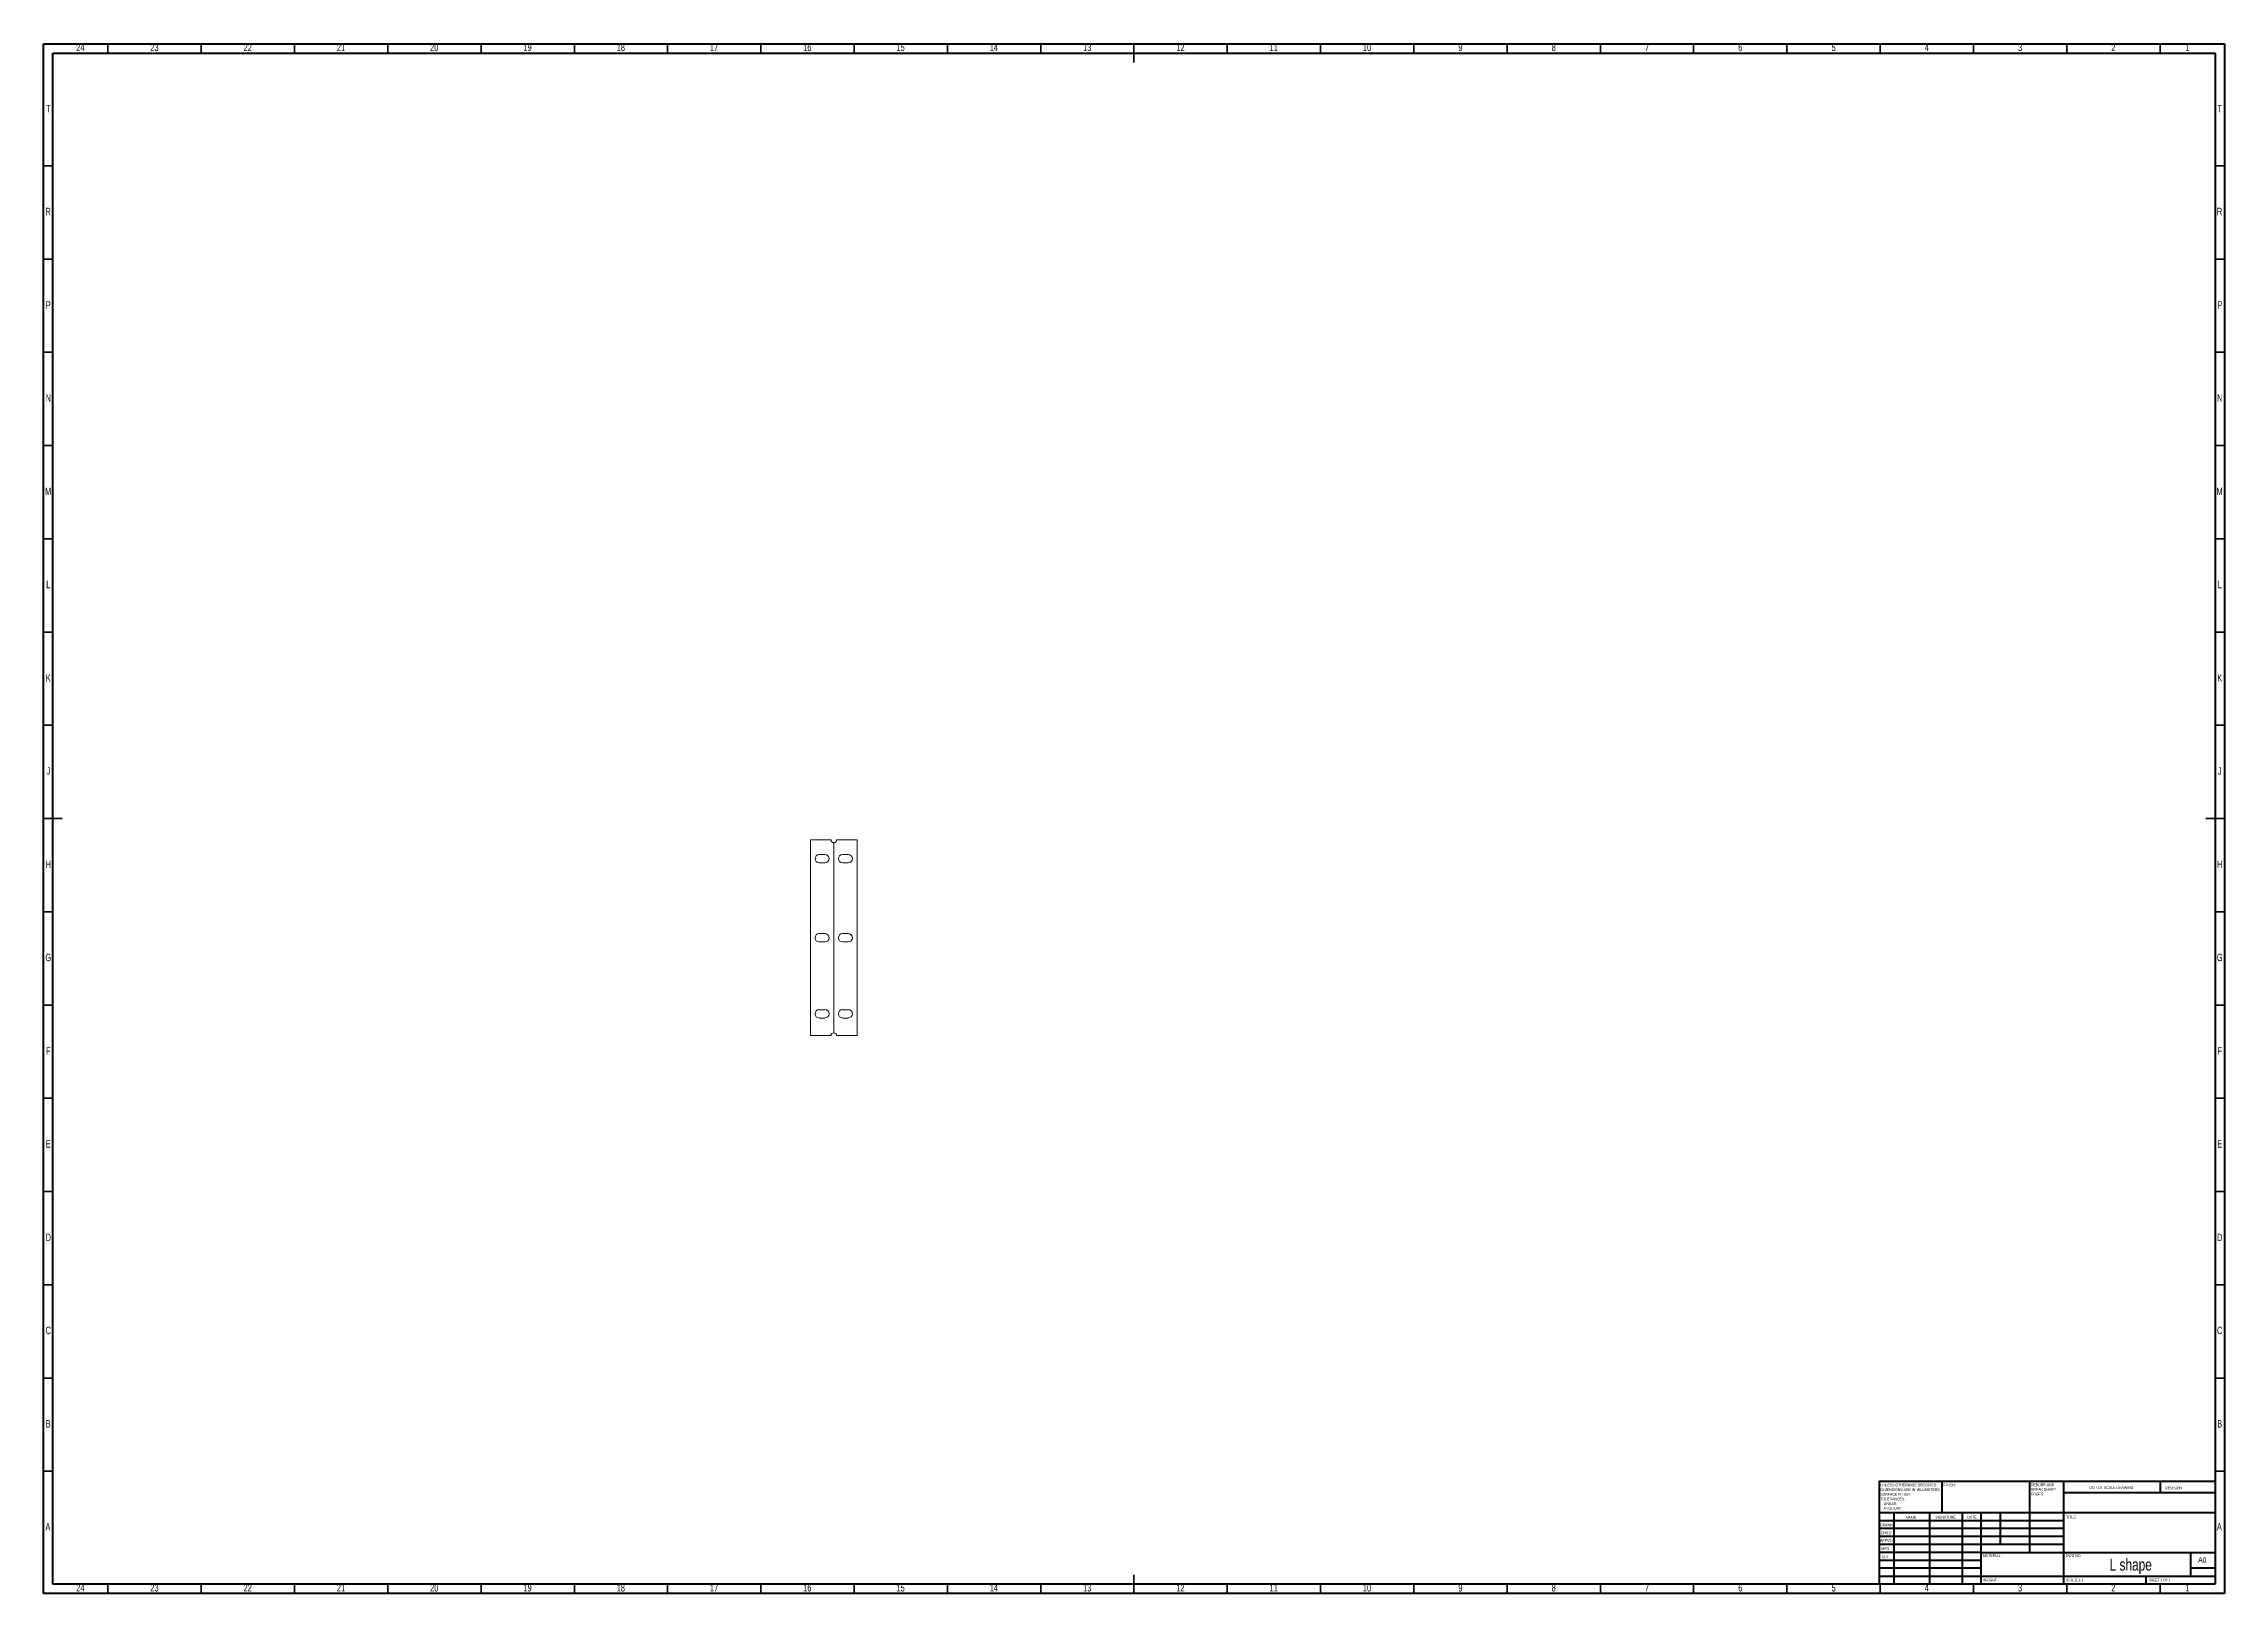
# Model space of a CAD drawing. Header units: millimetres. Extents: x 15 to 1184, y 5 to 836.
import ezdxf

# ---------------------------------------------------------------- set-up
doc = ezdxf.new("R2010")
doc.units = ezdxf.units.MM
doc.styles.add('SLDTEXTSTYLE0', font='TXT', dxfattribs={"width": 0.75})
doc.styles.add('SLDTEXTSTYLE1', font='TXT', dxfattribs={"width": 0.686449})
doc.styles.add('SLDTEXTSTYLE2', font='TXT', dxfattribs={"width": 0.6875})

# ---------------------------------------------------------------- blocks, each defined once
blk = doc.blocks.new('SW_NOTE_0')
at = {"color": 0, "linetype": 'Continuous', "lineweight": 0, "char_height": 1.5, "attachment_point": 1, "style": 'SLDTEXTSTYLE0'}
for s, insert in [('UNLESS OTHERWISE SPECIFIED:', (0, 1.9)), ('TOLERANCES:', (0, -5.6)), ('DIMENSIONS ARE IN MILLIMETERS', (0, -0.6)), ('SURFACE FINISH:', (0, -3.1)), ('ANGULAR:', (1.7, -10.6)), ('LINEAR:', (1.7, -8.1))]:
    blk.add_mtext(s, dxfattribs=dict(at, insert=insert))
blk = doc.blocks.new('SW_NOTE_1')
at = {"color": 0, "linetype": 'Continuous', "lineweight": 0, "char_height": 1.5, "attachment_point": 1, "style": 'SLDTEXTSTYLE0'}
for s, insert in [('DEBURR AND', (0, 1.9)), ('BREAK SHARP', (0, -0.6)), ('EDGES', (0, -3.1))]:
    blk.add_mtext(s, dxfattribs=dict(at, insert=insert))

msp = doc.modelspace()

# ---------------------------------------------------------------- linework, layer by layer
at = {"color": 7, "linetype": 'Continuous', "lineweight": 70}
for p, q in [((15, 5), (15, 836)), ((15, 836), (1184, 836)), ((20, 10), (20, 831)), ((20, 831), (1179, 831)), ((1179, 831), (1179, 10)), ((1184, 836), (1184, 5)), ((1184, 5), (15, 5)), ((1179, 10), (20, 10))]:
    msp.add_line(p, q, dxfattribs=at)
at = {"color": 7, "linetype": 'Continuous', "lineweight": 35}
for p, q in [((49.5, 831), (49.5, 836)), ((99.5, 831), (99.5, 836)), ((149.5, 831), (149.5, 836)), ((199.5, 831), (199.5, 836)), ((249.5, 831), (249.5, 836)), ((299.5, 831), (299.5, 836)), ((349.5, 831), (349.5, 836)), ((399.5, 831), (399.5, 836)), ((449.5, 831), (449.5, 836)), ((499.5, 831), (499.5, 836)), ((549.5, 831), (549.5, 836)), ((599.5, 836), (599.5, 826)), ((599.5, 831), (599.5, 836)), ((649.5, 831), (649.5, 836)), ((699.5, 831), (699.5, 836)), ((749.5, 831), (749.5, 836)), ((799.5, 831), (799.5, 836)), ((849.5, 831), (849.5, 836)), ((899.5, 831), (899.5, 836)), ((949.5, 831), (949.5, 836)), ((999.5, 831), (999.5, 836)), ((1049.5, 831), (1049.5, 836)), ((1099.5, 831), (1099.5, 836)), ((1149.5, 831), (1149.5, 836)), ((20, 770.5), (15, 770.5)), ((1179, 770.5), (1184, 770.5)), ((20, 720.5), (15, 720.5)), ((1179, 720.5), (1184, 720.5)), ((20, 670.5), (15, 670.5)), ((1179, 670.5), (1184, 670.5)), ((20, 620.5), (15, 620.5)), ((1179, 620.5), (1184, 620.5)), ((20, 570.5), (15, 570.5)), ((1179, 570.5), (1184, 570.5)), ((20, 520.5), (15, 520.5)), ((1179, 520.5), (1184, 520.5)), ((20, 470.5), (15, 470.5)), ((1179, 470.5), (1184, 470.5)), ((15, 420.5), (25, 420.5)), ((20, 420.5), (15, 420.5)), ((1184, 420.5), (1174, 420.5)), ((1179, 420.5), (1184, 420.5)), ((20, 370.5), (15, 370.5)), ((1179, 370.5), (1184, 370.5)), ((20, 320.5), (15, 320.5)), ((1179, 320.5), (1184, 320.5)), ((20, 270.5), (15, 270.5)), ((1179, 270.5), (1184, 270.5)), ((20, 220.5), (15, 220.5)), ((1179, 220.5), (1184, 220.5)), ((20, 170.5), (15, 170.5)), ((1179, 170.5), (1184, 170.5)), ((20, 120.5), (15, 120.5)), ((1179, 120.5), (1184, 120.5)), ((20, 70.5), (15, 70.5)), ((1179, 70.5), (1184, 70.5)), ((599.5, 5), (599.5, 15)), ((49.5, 10), (49.5, 5)), ((99.5, 10), (99.5, 5)), ((149.5, 10), (149.5, 5)), ((199.5, 10), (199.5, 5)), ((249.5, 10), (249.5, 5)), ((299.5, 10), (299.5, 5)), ((349.5, 10), (349.5, 5)), ((399.5, 10), (399.5, 5)), ((449.5, 10), (449.5, 5)), ((499.5, 10), (499.5, 5)), ((549.5, 10), (549.5, 5)), ((599.5, 10), (599.5, 5)), ((649.5, 10), (649.5, 5)), ((699.5, 10), (699.5, 5)), ((749.5, 10), (749.5, 5)), ((799.5, 10), (799.5, 5)), ((849.5, 10), (849.5, 5)), ((899.5, 10), (899.5, 5)), ((949.5, 10), (949.5, 5)), ((999.5, 10), (999.5, 5)), ((1049.5, 10), (1049.5, 5)), ((1099.5, 10), (1099.5, 5)), ((1149.5, 10), (1149.5, 5))]:
    msp.add_line(p, q, dxfattribs=at)
at = {"color": 7, "linetype": 'Continuous', "lineweight": 18}
for p, q in [((426.1, 409.1), (437.1, 409.1)), ((426.1, 409.1), (437.1, 409.1)), ((426.1, 409.1), (426.1, 304.1)), ((426.1, 409.1), (432.3, 409.1)), ((426.1, 409.1), (426.1, 356.6)), ((430.8, 401.2), (433.8, 401.2)), ((438.6, 407.6), (438.6, 305.6)), ((440.1, 409.1), (451.1, 409.1)), ((446.3, 401.2), (443.3, 401.2)), ((451.1, 409.1), (451.1, 304.1)), ((430.8, 396.7), (433.8, 396.7)), ((446.3, 396.7), (443.3, 396.7)), ((430.8, 358.9), (433.8, 358.9)), ((430.8, 354.4), (433.8, 354.4)), ((446.3, 358.9), (443.3, 358.9)), ((446.3, 354.4), (443.3, 354.4)), ((430.8, 318), (433.8, 318)), ((446.3, 318), (443.3, 318)), ((426.1, 304.1), (437.1, 304.1)), ((430.8, 313.5), (433.8, 313.5)), ((440.1, 304.1), (451.1, 304.1)), ((446.3, 313.5), (443.3, 313.5))]:
    msp.add_line(p, q, dxfattribs=at)
at = {"color": 7, "linetype": 'Continuous', "lineweight": 50}
for p, q in [((999, 65.2), (1179, 65.2)), ((999, 65.2), (999, 10)), ((1032.8, 48.2), (1032.8, 65.2)), ((1079.6, 65.2), (1079.6, 27)), ((1097.8, 65.2), (1097.8, 10)), ((1179, 58.9), (1097.8, 58.9)), ((1149.8, 58.9), (1149.8, 65.2)), ((1179, 48.2), (999, 48.2)), ((1006.8, 48.2), (1006.8, 10)), ((1026, 48.2), (1026, 10)), ((1043.4, 48.2), (1043.4, 10)), ((1053.6, 10), (1053.6, 48.2)), ((1064, 31.2), (1064, 48.2)), ((1097.8, 44), (999, 44)), ((1097.8, 39.8), (999, 39.8)), ((1097.8, 35.5), (999, 35.5)), ((1097.8, 31.2), (999, 31.2)), ((1053.6, 27), (999, 27)), ((1053.6, 27), (1179, 27)), ((1166, 14.2), (1166, 27)), ((1053.6, 22.7), (999, 22.7)), ((1053.6, 18.5), (999, 18.5)), ((999, 14.2), (1179, 14.2)), ((1142, 10), (1142, 14.2)), ((1179, 18.5), (1166, 18.5))]:
    msp.add_line(p, q, dxfattribs=at)
at = {"color": 7, "linetype": 'Continuous', "lineweight": 18}
for centre, radius, start, end in [((430.8, 399), 2.25, 90, 270), ((433.8, 399), 2.25, 270, 90), ((438.6, 409.1), 1.5, 180, 0), ((443.3, 399), 2.25, 90, 270), ((446.3, 399), 2.25, 270, 90), ((430.8, 356.6), 2.25, 90, 270), ((433.8, 356.6), 2.25, 270, 90), ((443.3, 356.6), 2.25, 90, 270), ((446.3, 356.6), 2.25, 270, 90), ((430.8, 315.8), 2.25, 90, 270), ((433.8, 315.8), 2.25, 270, 90), ((443.3, 315.8), 2.25, 90, 270), ((446.3, 315.8), 2.25, 270, 90), ((438.6, 304.1), 1.5, 0, 180)]:
    msp.add_arc(centre, radius, start, end, dxfattribs=at)

# ---------------------------------------------------------------- block references
at = {"color": 7, "linetype": 'Continuous', "lineweight": 0}
for name, p in [('SW_NOTE_0', (999.6, 62)), ('SW_NOTE_1', (1080.3, 62.1))]:
    msp.add_blockref(name, p, dxfattribs=at)

# ---------------------------------------------------------------- texts
for s, insert, char_height, attachment_point, style in [('24', (34.7, 836), 3.97, 2, 'SLDTEXTSTYLE0'), ('23', (74.4, 836), 3.97, 2, 'SLDTEXTSTYLE0'), ('22', (124.4, 836), 3.97, 2, 'SLDTEXTSTYLE0'), ('21', (174.4, 836), 3.97, 2, 'SLDTEXTSTYLE0'), ('20', (224.4, 836), 3.97, 2, 'SLDTEXTSTYLE0'), ('19', (274.4, 836), 3.97, 2, 'SLDTEXTSTYLE0'), ('18', (324.4, 836), 3.97, 2, 'SLDTEXTSTYLE0'), ('17', (374.4, 836), 3.97, 2, 'SLDTEXTSTYLE0'), ('16', (424.4, 836), 3.97, 2, 'SLDTEXTSTYLE0'), ('15', (474.4, 836), 3.97, 2, 'SLDTEXTSTYLE0'), ('14', (524.4, 836), 3.97, 2, 'SLDTEXTSTYLE0'), ('13', (574.4, 836), 3.97, 2, 'SLDTEXTSTYLE0'), ('12', (624.4, 836), 3.97, 2, 'SLDTEXTSTYLE0'), ('11', (674.4, 836), 3.97, 2, 'SLDTEXTSTYLE0'), ('10', (724.4, 836), 3.97, 2, 'SLDTEXTSTYLE0'), ('9', (774.5, 836), 3.97, 2, 'SLDTEXTSTYLE0'), ('8', (824.5, 836), 3.97, 2, 'SLDTEXTSTYLE0'), ('7', (874.5, 836), 3.97, 2, 'SLDTEXTSTYLE0'), ('6', (924.5, 836), 3.97, 2, 'SLDTEXTSTYLE0'), ('5', (974.5, 836), 3.97, 2, 'SLDTEXTSTYLE0'), ('4', (1024.5, 836), 3.97, 2, 'SLDTEXTSTYLE0'), ('3', (1074.5, 836), 3.97, 2, 'SLDTEXTSTYLE0'), ('2', (1124.5, 836), 3.97, 2, 'SLDTEXTSTYLE0'), ('1', (1164.2, 836), 3.97, 2, 'SLDTEXTSTYLE0'), ('T', (17.5, 803.2), 3.97, 2, 'SLDTEXTSTYLE0'), ('T', (1181.5, 803.2), 3.97, 2, 'SLDTEXTSTYLE0'), ('R', (17.4, 748), 3.97, 2, 'SLDTEXTSTYLE0'), ('R', (1181.4, 748), 3.97, 2, 'SLDTEXTSTYLE0'), ('P', (17.5, 697.9), 3.97, 2, 'SLDTEXTSTYLE0'), ('P', (1181.5, 697.9), 3.97, 2, 'SLDTEXTSTYLE0'), ('N', (17.5, 648), 3.97, 2, 'SLDTEXTSTYLE0'), ('N', (1181.5, 648), 3.97, 2, 'SLDTEXTSTYLE0'), ('M', (17.4, 597.9), 3.97, 2, 'SLDTEXTSTYLE0'), ('M', (1181.4, 597.9), 3.97, 2, 'SLDTEXTSTYLE0'), ('L', (17.5, 548), 3.97, 2, 'SLDTEXTSTYLE0'), ('L', (1181.5, 548), 3.97, 2, 'SLDTEXTSTYLE0'), ('K', (17.5, 497.9), 3.97, 2, 'SLDTEXTSTYLE0'), ('K', (1181.5, 497.9), 3.97, 2, 'SLDTEXTSTYLE0'), ('J', (17.5, 448), 3.97, 2, 'SLDTEXTSTYLE0'), ('J', (1181.5, 448), 3.97, 2, 'SLDTEXTSTYLE0'), ('H', (17.5, 397.9), 3.97, 2, 'SLDTEXTSTYLE0'), ('H', (1181.5, 397.9), 3.97, 2, 'SLDTEXTSTYLE0'), ('G', (17.5, 348), 3.97, 2, 'SLDTEXTSTYLE0'), ('G', (1181.5, 348), 3.97, 2, 'SLDTEXTSTYLE0'), ('F', (17.5, 297.9), 3.97, 2, 'SLDTEXTSTYLE0'), ('F', (1181.5, 297.9), 3.97, 2, 'SLDTEXTSTYLE0'), ('E', (17.5, 248), 3.97, 2, 'SLDTEXTSTYLE0'), ('E', (1181.5, 248), 3.97, 2, 'SLDTEXTSTYLE0'), ('D', (17.5, 197.9), 3.97, 2, 'SLDTEXTSTYLE0'), ('D', (1181.5, 197.9), 3.97, 2, 'SLDTEXTSTYLE0'), ('C', (17.5, 148), 3.97, 2, 'SLDTEXTSTYLE0'), ('C', (1181.5, 148), 3.97, 2, 'SLDTEXTSTYLE0'), ('B', (17.5, 97.9), 3.97, 2, 'SLDTEXTSTYLE0'), ('B', (1181.5, 97.9), 3.97, 2, 'SLDTEXTSTYLE0'), ('FINISH:', (1033.4, 63.9), 1.5, 1, 'SLDTEXTSTYLE0'), ('DO NOT SCALE DRAWING', (1111.6, 62.5), 1.5, 1, 'SLDTEXTSTYLE0'), ('REVISION', (1152.3, 62.3), 1.5, 1, 'SLDTEXTSTYLE0'), ('A', (17.3, 42.7), 3.97, 2, 'SLDTEXTSTYLE0'), ('DRAWN', (999.6, 42.4), 1.5, 1, 'SLDTEXTSTYLE1'), ("CHK'D", (999.9, 38.2), 1.5, 1, 'SLDTEXTSTYLE0'), ('NAME', (1013.3, 46.5), 1.5, 1, 'SLDTEXTSTYLE0'), ('SIGNATURE', (1029, 46.6), 1.5, 1, 'SLDTEXTSTYLE0'), ('DATE', (1046.2, 46.6), 1.5, 1, 'SLDTEXTSTYLE0'), ('TITLE:', (1099.1, 46.6), 1.5, 1, 'SLDTEXTSTYLE0'), ('A', (1181.3, 42.7), 3.97, 2, 'SLDTEXTSTYLE0'), ("APPV'D", (999.4, 34.1), 1.5, 1, 'SLDTEXTSTYLE0'), ('MFG', (1000.1, 29.7), 1.5, 1, 'SLDTEXTSTYLE0'), ('Q.A', (1000.5, 25.5), 1.5, 1, 'SLDTEXTSTYLE0'), ('MATERIAL:', (1054.6, 26), 1.5, 1, 'SLDTEXTSTYLE0'), ('DWG NO.', (1099, 26), 1.5, 1, 'SLDTEXTSTYLE0'), ('L shape', (1133.8, 23.6), 6.35, 2, 'SLDTEXTSTYLE0'), ('A0', (1169.9, 24.4), 2.91, 1, 'SLDTEXTSTYLE0'), ('WEIGHT:', (1054.6, 12.9), 1.5, 1, 'SLDTEXTSTYLE0'), ('SCALE:1:1', (1099.1, 12.9), 1.5, 1, 'SLDTEXTSTYLE0'), ('SHEET 1 OF 1', (1143.5, 12.9), 1.5, 1, 'SLDTEXTSTYLE2'), ('24', (34.7, 10), 3.97, 2, 'SLDTEXTSTYLE0'), ('23', (74.4, 10), 3.97, 2, 'SLDTEXTSTYLE0'), ('22', (124.4, 10), 3.97, 2, 'SLDTEXTSTYLE0'), ('21', (174.4, 10), 3.97, 2, 'SLDTEXTSTYLE0'), ('20', (224.4, 10), 3.97, 2, 'SLDTEXTSTYLE0'), ('19', (274.4, 10), 3.97, 2, 'SLDTEXTSTYLE0'), ('18', (324.4, 10), 3.97, 2, 'SLDTEXTSTYLE0'), ('17', (374.4, 10), 3.97, 2, 'SLDTEXTSTYLE0'), ('16', (424.4, 10), 3.97, 2, 'SLDTEXTSTYLE0'), ('15', (474.4, 10), 3.97, 2, 'SLDTEXTSTYLE0'), ('14', (524.4, 10), 3.97, 2, 'SLDTEXTSTYLE0'), ('13', (574.4, 10), 3.97, 2, 'SLDTEXTSTYLE0'), ('12', (624.4, 10), 3.97, 2, 'SLDTEXTSTYLE0'), ('11', (674.4, 10), 3.97, 2, 'SLDTEXTSTYLE0'), ('10', (724.4, 10), 3.97, 2, 'SLDTEXTSTYLE0'), ('9', (774.5, 10), 3.97, 2, 'SLDTEXTSTYLE0'), ('8', (824.5, 10), 3.97, 2, 'SLDTEXTSTYLE0'), ('7', (874.5, 10), 3.97, 2, 'SLDTEXTSTYLE0'), ('6', (924.5, 10), 3.97, 2, 'SLDTEXTSTYLE0'), ('5', (974.5, 10), 3.97, 2, 'SLDTEXTSTYLE0'), ('4', (1024.5, 10), 3.97, 2, 'SLDTEXTSTYLE0'), ('3', (1074.5, 10), 3.97, 2, 'SLDTEXTSTYLE0'), ('2', (1124.5, 10), 3.97, 2, 'SLDTEXTSTYLE0'), ('1', (1164.2, 10), 3.97, 2, 'SLDTEXTSTYLE0')]:
    msp.add_mtext(s, dxfattribs=dict(at, insert=insert, char_height=char_height, attachment_point=attachment_point, style=style))

doc.saveas('drawing.dxf')
